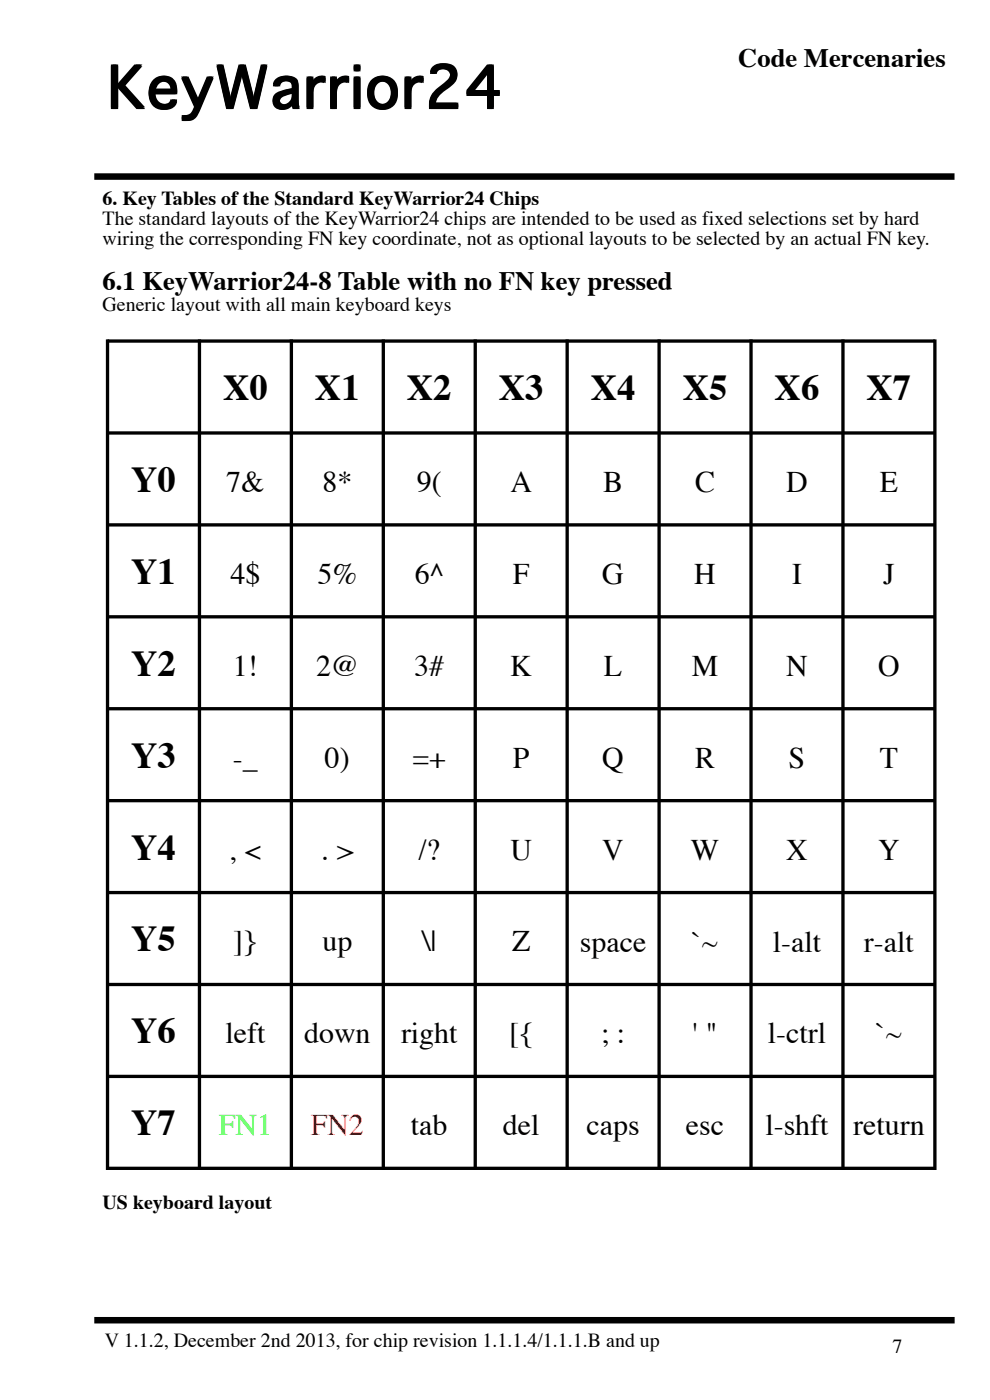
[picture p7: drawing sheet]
<svg xmlns="http://www.w3.org/2000/svg" width="210mm" height="297mm" viewBox="0 0 210 297" stroke-linecap="round" stroke-linejoin="round" font-family="sans-serif">
<defs><g id="words">
<text font-size="12" x="22.7" y="23.1">KeyWarrior24</text>
<g font-size="7.8">
<text x="47.3" y="84.9">X0</text>
<text x="66.8" y="84.9">X1</text>
<text x="86.3" y="84.9">X2</text>
<text x="105.8" y="84.9">X3</text>
<text x="125.3" y="84.9">X4</text>
<text x="144.8" y="84.9">X5</text>
<text x="164.3" y="84.9">X6</text>
<text x="183.8" y="84.9">X7</text>
<text x="27.8" y="104.4">Y0</text>
<text x="27.8" y="123.9">Y1</text>
<text x="27.8" y="143.4">Y2</text>
<text x="27.8" y="162.9">Y3</text>
<text x="27.8" y="182.4">Y4</text>
<text x="27.8" y="201.9">Y5</text>
<text x="27.8" y="221.4">Y6</text>
<text x="27.8" y="240.9">Y7</text>
</g>
<g font-size="6.3">
<text x="48" y="104.4">7&amp;</text>
<text x="68.4" y="104.4">8*</text>
<text x="88.4" y="104.4">9(</text>
<text x="108.3" y="104.4">A</text>
<text x="127.9" y="104.4">B</text>
<text x="147.4" y="104.4">C</text>
<text x="166.8" y="104.4">D</text>
<text x="186.6" y="104.4">E</text>
<text x="48.9" y="123.9">4$</text>
<text x="67.3" y="123.9">5%</text>
<text x="88" y="123.9">6^</text>
<text x="108.8" y="123.9">F</text>
<text x="127.8" y="123.9">G</text>
<text x="147.3" y="123.9">H</text>
<text x="168" y="123.9">I</text>
<text x="187.3" y="123.9">J</text>
<text x="49.4" y="143.4">1!</text>
<text x="67" y="143.4">2@</text>
<text x="87.9" y="143.4">3#</text>
<text x="108.3" y="143.4">K</text>
<text x="128.1" y="143.4">L</text>
<text x="146.7" y="143.4">M</text>
<text x="166.8" y="143.4">N</text>
<text x="186.3" y="143.4">O</text>
<text x="49.4" y="162.9">-_</text>
<text x="68.9" y="162.9">0)</text>
<text x="87.5" y="162.9">=+</text>
<text x="108.8" y="162.9">P</text>
<text x="127.8" y="162.9">Q</text>
<text x="147.4" y="162.9">R</text>
<text x="167.3" y="162.9">S</text>
<text x="186.6" y="162.9">T</text>
<text x="48.7" y="182.4">, &lt;</text>
<text x="68.2" y="182.4">. &gt;</text>
<text x="88.8" y="182.4">/?</text>
<text x="108.3" y="182.4">U</text>
<text x="127.8" y="182.4">V</text>
<text x="146.6" y="182.4">W</text>
<text x="166.8" y="182.4">X</text>
<text x="186.3" y="182.4">Y</text>
<text x="49.5" y="201.9">]}</text>
<text x="68.4" y="201.9">up</text>
<text x="89.5" y="201.9">\|</text>
<text x="108.6" y="201.9">Z</text>
<text x="123" y="201.9">space</text>
<text x="146.8" y="201.9">`~</text>
<text x="163.9" y="201.9">l-alt</text>
<text x="183.3" y="201.9">r-alt</text>
<text x="47.8" y="221.4">left</text>
<text x="64.5" y="221.4">down</text>
<text x="85.1" y="221.4">right</text>
<text x="108" y="221.4">[{</text>
<text x="127.5" y="221.4">; :</text>
<text x="146.9" y="221.4">' &quot;</text>
<text x="162.9" y="221.4">l-ctrl</text>
<text x="185.8" y="221.4">`~</text>
<text x="87.2" y="240.9">tab</text>
<text x="106.7" y="240.9">del</text>
<text x="124.4" y="240.9">caps</text>
<text x="145.5" y="240.9">esc</text>
<text x="162.4" y="240.9">l-shft</text>
<text x="181" y="240.9">return</text>
</g>
<text font-size="6.3" fill="#0f0" x="46.4" y="240.9">FN1</text>
<text font-size="6.3" fill="#e00" x="65.9" y="240.9">FN2</text>
<g font-size="5.6">
<text x="156.6" y="14.3">Code Mercenaries</text>
<text x="21.7" y="61.4">6.1 KeyWarrior24-8 Table with no FN key pressed</text>
</g>
<g font-size="4.2">
<text x="21.7" y="43.4">6. Key Tables of the Standard KeyWarrior24 Chips</text>
<text x="21.7" y="47.7">The standard layouts of the KeyWarrior24 chips are intended to be used as fixed selections set by hard</text>
<text x="21.7" y="51.9">wiring the corresponding FN key coordinate, not as optional layouts to be selected by an actual FN key.</text>
<text x="21.7" y="66">Generic layout with all main keyboard keys</text>
<text x="21.7" y="256.4">US keyboard layout</text>
<text x="22.2" y="285.7">V 1.1.2, December 2nd 2013, for chip revision 1.1.1.4/1.1.1.B and up</text>
<text x="189.3" y="287">7</text>
</g>
</g></defs>
<path d="M20 37.5h182.5M20 280.1h182.5" fill="none" stroke="#000" stroke-width="1.4" stroke-linecap="butt"/>
<g fill="#fff">
<path d="M187.9 283.1h13v5.4h-13z"/>
<path d="M21.2 9.4h111.6v26.8h-111.6z"/>
<path d="M21.7 40.2h179.8v236.8h-179.8z"/>
<path d="M22.3 282.5h128.7v6h-128.7z"/>
<path d="M22.1 71.6h177v177h-177z"/>
<path d="M22.8 72.4h176.3v176.3h-176.3z"/>
</g>
<g fill="none" stroke="#000" stroke-width=".7" stroke-linecap="butt">
<path d="M22.8 72v176.2M22.8 72.4h175.5M42.3 72v176.2M61.8 72v176.2M81.3 72v176.2M100.8 72v176.2M120.3 72v176.2M139.8 72v176.2M159.3 72v176.2M178.8 72v176.2M198.3 72v176.2M22.8 91.9h175.5"/>
<path d="M22.8 111.4h175.5M22.8 130.9h175.5M22.8 150.4h175.5M22.8 169.9h175.5M22.8 189.4h175.5M22.8 208.9h175.5M22.8 228.4h175.5M22.8 247.9h175.5"/>
</g>
<use href="#words"/>
</svg>
